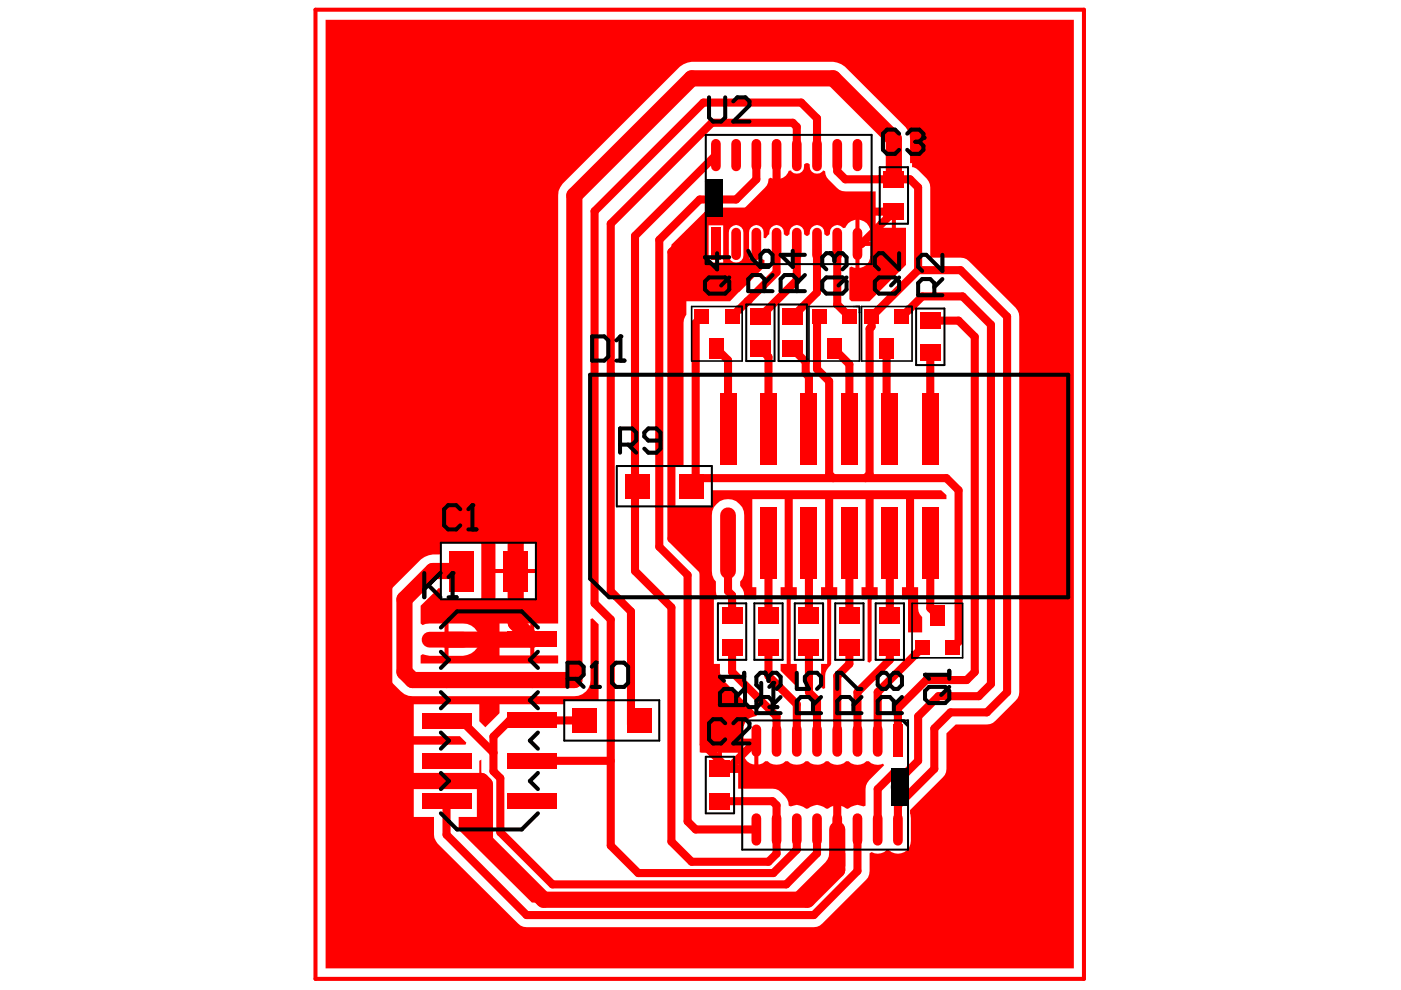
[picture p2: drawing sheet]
<svg xmlns="http://www.w3.org/2000/svg" width="297mm" height="210mm" viewBox="0 0 297 210" stroke-linecap="round" stroke-linejoin="round" font-family="sans-serif">
<g fill="#f00">
<path d="M69 4.2h158.7v201.1h-158.7zM119.3 39l-.9 1.5-.1 .9v90.8h-5v6.8h5v1.7h-29.1v-1.7l.4-.3 1.5 .3h3.1v-6.8h-3.1l-.9 .1-.6 .2-.4-.3v-3.8l3.8-3.7 .5 .1v2.3h8.5v-12h-8.5v2.5h-1.7l-.9 .1-1.6 .9-6 6-.9 1.5-.1 16.4 .1 .8 .4 .9a8.7 8.7 0 0 0 3.8 3.3l35.2 .1a3.4 3.4 0 0 0 3.4-3.4v-12.9l.4-.2 1.3 1.3v16.1h-7.3v.8h-13.7v1.9l-3 3-1.3-1.3v-3.6h-13.9v6.8h9.8l1.4 1.4-.2 .4h-11v6.7h13.9v-3.3l.4-.2v2.4a3.4 3.4 0 0 0 1.5 2.6v10.4l.3 1.2 11.5 11.6 1.2 .7 .6 .1 50.2-.1 .7-.3 .5-.4 6.5-6.5 .7-1.2 .1-.7 .4-.2 .9 .2v-10.2l-1.5 .7h-.5a2.69 2.69 0 0 0-3.8 0h-.5a3.1 3.1 0 0 0-3.2-.4l-.4-.3a4.1 4.1 0 0 0-3.4-3.5h-7.3v-3.7h-3.9v-.5h-.4v-3.4l-3.8-.1v-37.6l-.1-.7-.7-1.2-5.2-5.2v-7.4h8.5v-3.5h48.7l1.1 1.1v.8h-6.9v18.7h.9v4.4l.3 1.3 .5 .6v3.3h-3v-7h-1.3v-2.6h.9v-18.7h-6.9v18.7h.9v2.6h-1.3v13l-.4 .4-.5-.2v-13.2h-1.2v-2.6h.8v-18.7h-6.8v18.7h.8v2.6h-1.3v13.7l-1.2 1.8-.1 3.3-.4 .2-.4-.5v-4.8h1.3v-13.7h-1.3v-2.6h.8v-18.7h-6.8v18.7h.8v2.6h-1.3v13.7h1.3v4.2l-.4 .2-3-3v-1.4h1.3v-13.7h-1.3v-2.6h.9v-18.7h-6.9v18.7h.9v2.6h-2.6a3.2 3.2 0 0 0-.9-2.9v-.9l.5-.5 .3-.9 .1-.8-.1-12.7a3.4 3.4 0 0 0-3.8-2.5 3.4 3.4 0 0 0-3 3.4v11.8l.1 .8 .4 .9 .4 .5v2.1l.3 1.2-.1 .5h-.6v13.7h1.2a3.6 3.6 0 0 0 .8 3.5l7.1 7.2-.1 .3-.7 .2a2.58 2.58 0 0 0-2.1 2.6v2h2.8v.4h.4v5.1l.9-.3 .5-.4h.6a2.69 2.69 0 0 0 3.7 0h.5a2.69 2.69 0 0 0 3.8 0h.5a2.69 2.69 0 0 0 3.8 0h.5a2.69 2.69 0 0 0 3.8 0h.5a2.69 2.69 0 0 0 3.8 0h.5a2.65 2.65 0 0 0 3 .5l.3 .4-3.6 3.7-.4 1.3v3.5l-.4 .2-.6-.2a3.4 3.4 0 0 0-2.8 .7l-1.8-.8v10.2l.9-.2 .4 .2v2.8l-7.8 7.7h-58.6l-15.6-15.4v-2.8h4.4v-6.8h-13.9v6.8h4.3l.1 4.5 .7 1.2 17.1 16.9 1.1 .7h62.2l1.1-.7 9.7-9.7 .4-1.4v-3.8l.4-.2 .6 .2a2.69 2.69 0 0 0 2.6-.7h.5a2.73 2.73 0 0 0 3 .6 2.73 2.73 0 0 0 1.6-2.5v-4.8l-.2-1.7 7-7 .7-1.1 .1-8.2 1.9-1.9h6.6l1.3-.3 4.8-4.7 .5-.6 .3-1.2-.1-80.4-.7-1.2-10.3-10.2-1.3-.4h-6.5v-14.9l-.3-1.3a8.2 8.2 0 0 0-3.3-3h-.2v-.8h-.5v-6.1l-.9-1.5-12.9-12.9-.7-.5-1.7-.5h-30.1l-1.7 .5-.7 .5zM109.8 115.1v5.5h3.8v-5.5zM105 115.1v5.5h3.9v-5.5zM109.8 121.5v5.6h3.8v-5.6zM105 121.5v5.6h3.9v-5.6zM105.9 132.2v3h6.5v-3zM95.1 132.2v3h6.4a3.2 3.2 0 0 0-3.3-3zM105.9 136.1v2.9h6.5v-2.9zM95.1 136.1v2.9h3.1a3.4 3.4 0 0 0 3.3-2.9zM157.6 157.5a4.5 4.5 0 0 0 .8 3.9l.6 .4 .9 .3v-4.6zM153.1 159.6v3h3.4v-3z"/>
<path d="M142.4 51.9l7.1-7 7.3-.1 1.1-.7 4.3-4.3a2.38 2.38 0 0 0 .7-1.9l.5-.2 .8 .2v-5h.9v5a2.38 2.38 0 0 0 2.1-1.7l.5-.1a1.53 1.53 0 0 0 2 .6 1.53 1.53 0 0 0 .8-1.9 .79 .79 0 0 1 1.2 0 1.57 1.57 0 0 0 .8 1.9 1.57 1.57 0 0 0 2-.6l.4 .2 .1 .7a8 8 0 0 0 3.5 3.5l7.2 .1v3.8h3.8v.5h.4v3.4h2.2v7.9l-7.7 7.7h-3.9l-.4-.5v-6.6l.4-.3 .9 .3v-10.2a2.85 2.85 0 0 0-2.2 1.7l-.5 .1a1.55 1.55 0 0 0-1.9-.5 1.55 1.55 0 0 0-.8 1.8l-.4 .3a.74 .74 0 0 1-.8-.7 1.57 1.57 0 0 0-1.8-1.6 1.57 1.57 0 0 0-1.3 2l-.4 .3a.74 .74 0 0 1-.8-.7 1.57 1.57 0 0 0-1.8-1.6 1.57 1.57 0 0 0-1.3 2l-.4 .3a.74 .74 0 0 1-.8-.7 1.57 1.57 0 0 0-1.8-1.6 1.57 1.57 0 0 0-1.3 2l-.8 .8-.4-.1v-1.1a1.55 1.55 0 0 0-1.5-1.6 1.55 1.55 0 0 0-1.6 1.6v4.8a1.53 1.53 0 0 0 1.1 1.5 1.53 1.53 0 0 0 1.7-.6l.5 .1v1.5l-7.3 7.3h-9.3v2.8l-.5 1-.1 .7v30.4h-2.5zM185.7 45.3v3h3.4v-3zM182.2 46.6v4.7h2.3v-2a2.68 2.68 0 0 0-2.3-2.7zM150.2 47.8v7.9h3.1v-7.9zM155 48.2l-.4 .5-.1 .6v4.8a1.54 1.54 0 0 0 1.6 1.6 1.54 1.54 0 0 0 1.5-1.6v-4.8a1.55 1.55 0 0 0-.9-1.4 1.55 1.55 0 0 0-1.7 .3zM182.2 52.1v4.7a2.51 2.51 0 0 0 2.3-2.7v-2z"/>
</g>
<path d="M102 165.6l.8 .8" fill="none" stroke="#f00" stroke-width="3.4"/>
<path d="M104.6 156.2v3.4" fill="none" stroke="#f00" stroke-width="1.7"/>
<circle cx="158.5" cy="63.9" r=".86" fill="#f00"/>
<g fill="none" stroke="#f00" stroke-width="1.7">
<path d="M151.8 32.9l-17.2 17.1v71.1l7.8 7.7v49.6l4.2 4.3h16.3l1.7-1.7v-10.3l-.8-.8h-11.2M160.4 32.9v5.1l-4.3 4.3h-7.7l-8.6 8.6v65l6 6v52.3l1.7 1.7h12.9M164.6 32.9v8.5l3.5 3.5M168.9 32.9v-6l-.8-.9h-17.2l-21.4 21.4v78l4.3 4.2v24M173.2 32.9v-7.8l-3.3-3.4h-20.8l-23 23.1v83.1l3.4 3.4v48l5.8 5.8h28.7l4.9-5v-4.2M177.5 32.9v3.4l1.7 1.7h13.7l1.8 1.7v17.6M164.6 51.7v6l-9.4 9.4M168.9 51.7v7.7l-7.7 7.7M173.2 51.7v10.3l-5.1 5.1M177.5 51.7v12.9l2.6 2.5M181.8 51.7h.9l6.8-6.8h-38.6l-8.5 8.5v60.8l6.8 6.9v36.8l5.2 5.1 6-6M194.7 57.3l-9.9 9.8v2.2l-.4 .4v30.8l-.9 .9"/>
<path d="M194.7 57.3h9l9.8 9.8v79.7l-4.3 4.2h-7.7l-3.4 3.5v8.5l-7.7 7.7v5.2M147.5 68.4v33h53.2l2.5 2.5v32.2l-1.2 1.2M152 74l2.4 2.4v14.5M161.2 74l1.7 1.7v15.2M168.1 74l2.7 2.7v2.5l.7 .7v11M173.7 67.1l-.5 .5v10.7l2.6 2.5v19.7l.9 .9M176.8 74l3.3 3.2v13.7M188 74v16.2M191.2 67.1l4.3-4.3h8.6l6 6v76.2l-2.6 2.6h-8.6l-4.2 4.3v9.4l-2.6 2.6h-2.6l-3.4 3.4v8.6M197.2 68h6l3.5 3.4v71.1l-1.7 1.7h-8.6l-6 6v6.8M197.2 74.8v16.1M154.4 115.2v10.2l.8 .8v4.3"/>
<path d="M162.9 115.2v15.3M171.5 115.2v15.3M180.1 115.2v15.3M188.7 115.2v15.3M197.2 115.2v13.7l1.6 1.6M155.2 137.3v5.2l9.4 9.4v5.1M162.9 137.3v6l6 6v7.7M171.5 137.3v9.5l1.7 1.7v8.5M180.1 137.3v3.5l-2.6 2.5v13.7M188.7 137.3v2.6l-6.9 6.9v10.2M195.5 137.3l-9.4 9.5v10.2M97.8 152.7l6.8 6.9v3.9l1.5 1.5v11.5l11 11h49.6l6.5-6.6v-5"/>
<path d="M123.9 152.7h-15.8l-3.5 3.5M94.7 169.9v7.1l17 17h60.8l9.3-9.3v-8.8M112.9 161.3h16.6M152.6 163h20.6l4.3 4.3v8.6"/>
</g>
<path d="M189.5 38v-8.5l-12.8-12.9h-30.1l-24.8 24.8v102.8h-34.3l-1.7-1.7v-15.4l6-6h6M94.7 135.6h18.2l-3.6-3.6v-18.2l-2.1-2.1h-14.6l-11.1 11.1v37.7l5.1 5.1h15.4M102.8 166.4v11.9l12.5 12.5h55.9l6.3-6.4v-8.5" fill="none" stroke="#f00" stroke-width="3.4"/>
<path d="M66.9 2.1h162.9v205.4h-162.9z" fill="none" stroke="#f00" stroke-width=".86"/>
<g fill="#f00">
<path d="M169.4 135.6h4.3v3.4h-4.3z" fill-rule="evenodd"/>
<path d="M169.4 128.8h4.3v3.4h-4.3z" fill-rule="evenodd"/>
<path d="M197.2 128.3h3.1v4.3h-3.1z" fill-rule="evenodd"/>
<path d="M150.4 71.8h3.1v4.3h-3.1z" fill-rule="evenodd"/>
<path d="M150.8 48.3h2v6.8h-2z" fill-rule="evenodd"/>
</g>
<path d="M151.8 30.5v4.8M156.1 30.5v4.8M164.6 30.5v4.8M156.1 49.3v4.8M164.6 49.3v4.8M164.6 154.6v4.8M173.2 154.6v4.8" fill="none" stroke="#f00" stroke-width="2.1"/>
<path d="M169.8 107.5h3.4v15.3h-3.4z" fill-rule="evenodd" fill="#f00"/>
<path d="M173.2 30.5v4.8M173.2 49.3v4.8M177.5 154.6v4.8" fill="none" stroke="#f00" stroke-width="2.1"/>
<path d="M178.5 65.6h3.1v3.1h-3.1z" fill-rule="evenodd" fill="#f00"/>
<path d="M177.5 30.5v4.8M177.5 49.3v4.8M186.1 154.6v4.8" fill="none" stroke="#f00" stroke-width="2.1"/>
<g fill="#f00">
<path d="M183.3 65.6h3v3.1h-3z" fill-rule="evenodd"/>
<path d="M189.3 153.6h2.1v6.9h-2.1z" fill-rule="evenodd"/>
<path d="M189.7 65.6h3.1v3.1h-3.1z" fill-rule="evenodd"/>
<path d="M121.3 150.2h5.2v5.1h-5.2z" fill-rule="evenodd"/>
</g>
<path d="M164.6 173.5v4.8M173.2 173.5v4.8" fill="none" stroke="#f00" stroke-width="2.1"/>
<path d="M169.8 83.3h3.4v15.2h-3.4z" fill-rule="evenodd" fill="#f00"/>
<path d="M177.5 173.5v4.8M186.1 173.5v4.8M190.4 173.5v4.8" fill="none" stroke="#f00" stroke-width="2.1"/>
<g fill="#f00">
<path d="M132.5 100.5h5.1v5.2h-5.1z" fill-rule="evenodd"/>
<path d="M160.8 135.6h4.3v3.4h-4.3z" fill-rule="evenodd"/>
<path d="M153.1 135.6h4.3v3.4h-4.3z" fill-rule="evenodd"/>
<path d="M160.8 128.8h4.3v3.4h-4.3z" fill-rule="evenodd"/>
<path d="M153.1 128.8h4.3v3.4h-4.3z" fill-rule="evenodd"/>
<path d="M194 135.8h3.1v3.1h-3.1z" fill-rule="evenodd"/>
<path d="M177.9 135.6h4.3v3.4h-4.3z" fill-rule="evenodd"/>
<path d="M186.5 135.6h4.3v3.4h-4.3z" fill-rule="evenodd"/>
<path d="M177.9 128.8h4.3v3.4h-4.3z" fill-rule="evenodd"/>
<path d="M186.5 128.8h4.3v3.4h-4.3z" fill-rule="evenodd"/>
<path d="M200.4 135.8h3.1v3.1h-3.1z" fill-rule="evenodd"/>
<path d="M150.5 161.3h4.3v3.4h-4.3z" fill-rule="evenodd"/>
<path d="M150.5 168.2h4.3v3.4h-4.3z" fill-rule="evenodd"/>
</g>
<path d="M160.4 154.6v4.8M168.9 154.6v4.8" fill="none" stroke="#f00" stroke-width="2.1"/>
<path d="M154.4 109.3v11.8" fill="none" stroke="#f00" stroke-width="3.3"/>
<g fill="#f00">
<path d="M161.2 107.5h3.4v15.3h-3.4z" fill-rule="evenodd"/>
<path d="M159.1 72.3h4.3v3.4h-4.3z" fill-rule="evenodd"/>
<path d="M165.9 72.3h4.3v3.4h-4.3z" fill-rule="evenodd"/>
<path d="M147.2 65.6h3.1v3.1h-3.1z" fill-rule="evenodd"/>
<path d="M153.7 65.6h3.1v3.1h-3.1z" fill-rule="evenodd"/>
</g>
<path d="M160.4 30.5v4.8M168.9 30.5v4.8M160.4 49.3v4.8M168.9 49.3v4.8M181.8 154.6v4.8" fill="none" stroke="#f00" stroke-width="2.1"/>
<g fill="#f00">
<path d="M178.4 107.5h3.4v15.3h-3.4z" fill-rule="evenodd"/>
<path d="M186.9 107.5h3.5v15.3h-3.5z" fill-rule="evenodd"/>
<path d="M175.3 71.8h3.1v4.3h-3.1z" fill-rule="evenodd"/>
<path d="M186.4 71.8h3.1v4.3h-3.1z" fill-rule="evenodd"/>
<path d="M172.1 65.6h3.1v3.1h-3.1z" fill-rule="evenodd"/>
</g>
<path d="M181.8 49.3v4.8" fill="none" stroke="#f00" stroke-width="2.1"/>
<path d="M187.4 43.2h4.3v3.4h-4.3z" fill-rule="evenodd" fill="#f00"/>
<path d="M181.8 30.5v4.8" fill="none" stroke="#f00" stroke-width="2.1"/>
<g fill="#f00">
<path d="M187.4 36.3h4.3v3.4h-4.3z" fill-rule="evenodd"/>
<path d="M106.8 116.8h5.1v8.6h-5.1z" fill-rule="evenodd"/>
<path d="M95.2 116.8h5.1v8.6h-5.1z" fill-rule="evenodd"/>
<path d="M132.9 150.2h5.2v5.1h-5.2z" fill-rule="evenodd"/>
</g>
<path d="M160.4 173.5v4.8M168.9 173.5v4.8" fill="none" stroke="#f00" stroke-width="2.1"/>
<g fill="#f00">
<path d="M161.2 83.3h3.4v15.2h-3.4z" fill-rule="evenodd"/>
<path d="M152.6 83.3h3.5v15.2h-3.5z" fill-rule="evenodd"/>
<path d="M159.1 65.4h4.3v3.4h-4.3z" fill-rule="evenodd"/>
<path d="M165.9 65.4h4.3v3.4h-4.3z" fill-rule="evenodd"/>
</g>
<path d="M181.8 173.5v4.8" fill="none" stroke="#f00" stroke-width="2.1"/>
<g fill="#f00">
<path d="M186.9 83.3h3.5v15.2h-3.5z" fill-rule="evenodd"/>
<path d="M178.4 83.3h3.4v15.2h-3.4z" fill-rule="evenodd"/>
<path d="M107.6 142.5h10.5v3.3h-10.5z" fill-rule="evenodd"/>
<path d="M89.4 142.6h10.5v3.3h-10.5z" fill-rule="evenodd"/>
<path d="M144.1 100.5h5.1v5.2h-5.1z" fill-rule="evenodd"/>
<path d="M195.1 73.1h4.3v3.4h-4.3z" fill-rule="evenodd"/>
<path d="M195.1 66.3h4.3v3.4h-4.3z" fill-rule="evenodd"/>
<path d="M107.6 159.6h10.5v3.3h-10.5z" fill-rule="evenodd"/>
<path d="M107.6 168.2h10.5v3.3h-10.5z" fill-rule="evenodd"/>
<path d="M89.4 168.2h10.5v3.4h-10.5z" fill-rule="evenodd"/>
<path d="M89.4 159.7h10.5v3.3h-10.5z" fill-rule="evenodd"/>
<path d="M107.6 133.9h10.5v3.4h-10.5z" fill-rule="evenodd"/>
</g>
<path d="M91.1 135.6h7.1" fill="none" stroke="#f00" stroke-width="3.3"/>
<g fill="#f00">
<path d="M195.5 107.5h3.4v15.3h-3.4z" fill-rule="evenodd"/>
<path d="M107.6 151h10.5v3.4h-10.5z" fill-rule="evenodd"/>
<path d="M89.4 151.1h10.5v3.4h-10.5z" fill-rule="evenodd"/>
<path d="M195.5 83.3h3.4v15.2h-3.4z" fill-rule="evenodd"/>
</g>
<g fill="none" stroke="#000" stroke-width=".86">
<path d="M150.3 20.6v4.3l.9 .9h1.7l.9-.9v-4.3M155.5 21.5l.8-.9h1.7l.9 .9v.8l-3.4 3.5h3.4M190.6 28.3l-.8-.8h-1.7l-.9 .8v3.5l.9 .8h1.7l.8-.8M192.3 28.3l.9-.8h1.7l.9 .8v.9l-.9 .9M194.1 30.1h.8M194.9 30.1l.9 .8v.9l-.9 .8h-1.7l-.9-.8M149.5 59.7l.8-.9h3.5l.8 .9v1.7l-.8 .8h-3.5l-.8-.8zM152 53.7v3.4l-2.5-2.6h5.1M154.6 58.8l-1.7 1.7M158.6 53.2l.9 1.7 1.7 1.7M161.2 54l.9-.8h.8l.9 .8v1.7l-.9 .9h-1.7zM163.8 58.3l-1.7 1.7"/>
<path d="M168.1 53.2v3.4l-2.6-2.6h5.2M170.7 58.3l-1.8 1.7M174.3 59.7l.9-.9h3.4l.9 .9v1.7l-.9 .8h-3.4l-.9-.8zM176.9 54.5l-.8-.8h-.9l-.9 .8v1.8l.9 .8M176.9 54.5l.9-.8h.8l.9 .8v1.8l-.9 .8M176.9 54.5v.9M179.5 58.8l-1.7 1.7M185.5 59.7l.8-.9h3.5l.8 .9v1.7l-.8 .8h-3.5l-.8-.8zM190.6 53.7v3.4l-3.4-3.4h-.9l-.8 .8v1.8l.8 .8M190.6 58.8l-1.7 1.7M199.8 54v3.5l-3.4-3.5h-.9l-.8 .9v1.7l.8 .9M199.8 59.2l-1.7 1.7"/>
<path d="M125.1 79.5h101.4v47.1h-97.4l-4-3.9zM125.5 71.3h2.6l.9 .9v3.4l-.9 .9h-2.6zM130.7 76.5h1.7M130.7 72.2l.8-.9v5.2M162.1 61.7v-2.5l-.9-.9h-1.7l-.9 .9v2.5h5.2M168.9 61.7v-2.5l-.8-.9h-1.7l-.9 .9v2.5h5.2M198.1 62.6v-2.6l-.9-.8h-1.7l-.8 .8v2.6h5.1M131.5 94.3h2.5l.9-.9v-1.7l-.9-.9h-2.5v5.2M133.2 94.3l1.7 1.7M140 93.4h-2.5l-.9-.8v-.9l.9-.9h1.7l.8 .9v3.4l-.8 .9h-1.7l-.9-.9M97.6 108l-.9-.9h-1.7l-.8 .9v3.4l.8 .9h1.7l.9-.9M99.3 112.3h1.7"/>
<path d="M99.3 108l.9-.9v5.2M90 121.5v5.1M90.8 124.1l2.6 2.5M93.4 121.5l-3.4 3.4M93.5 138.2l1.7 1.7-1.7 1.7M93.5 133.1l3.4-3.5h13.7l3.5 3.5M95.1 126.6h1.7M95.1 122.4l.9-.9v5.1M114.1 138.2l-1.8 1.7 1.8 1.7M93.5 155.3l1.7 1.7-1.7 1.7M93.5 146.8l1.7 1.7-1.7 1.7M114.1 146.8l-1.8 1.7 1.8 1.7"/>
<path d="M114.1 155.3l-1.8 1.7 1.8 1.7M120.3 143.9h2.6l.8-.8v-1.7l-.8-.9h-2.6v5.1M122 143.9l1.7 1.7M125.5 141.4l.8-.9v5.1M125.5 145.6h1.7M129.7 141.4l.9-.9h1.7l.9 .9v3.4l-.9 .8h-1.7l-.9-.8zM153.8 153.3l-.9-.8h-1.7l-.9 .8v3.5l.9 .8h1.7l.9-.8M155.5 153.3l.8-.8h1.7l.9 .8v.9l-3.4 3.4h3.4M156.1 149.5v-2.6l-.9-.8h-1.7l-.9 .8v2.6h5.2M157.8 143.5h-5.2l.9 .9M157.8 146.1l-1.7 1.7M157.8 142.6v1.8"/>
<path d="M158 144.8v4.3l.8 .8h1.7l.9-.8v-4.3M162.9 143.5l-.8-.9h-.9l-.8 .9v1.7l.8 .9M162.9 143.5l.9-.9h.8l.9 .9v1.7l-.9 .9M162.9 143.5v.9M163.1 149.9h1.7M163.1 145.6l.9-.8v5.1M163.8 151.2v-2.6l-.9-.8h-1.7l-.8 .8v2.6h5.1M165.5 147.8l-1.7 1.7M168.9 142.6v3.5h2.6l-.8-1.7v-.9l.8-.9h1.7l.9 .9v1.7l-.9 .9M172.4 151.2v-2.6l-.9-.8h-1.7l-.9 .8v2.6h5.2M174.1 147.8l-1.7 1.7M177.5 146.1v-3.5h.9l3.4 3.5h.9"/>
<path d="M180.9 151.2v-2.6l-.8-.8h-1.7l-.9 .8v2.6h5.2M182.7 147.8l-1.8 1.7M188.7 143.5l-.9-.9h-.9l-.8 .9v1.7l.8 .9h.9l.9-.9M188.7 143.5l.8-.9h.9l.8 .9v1.7l-.8 .9h-.9l-.8-.9M188.7 143.5v1.7M189.5 151.2v-2.6l-.8-.8h-1.8l-.8 .8v2.6h5.1M191.2 147.8l-1.7 1.7M196.1 146.5l.9-.9h3.4l.9 .9v1.7l-.9 .9h-3.4l-.9-.9zM201.3 142.2v1.7M201.3 145.6l-1.7 1.8M201.3 143.1h-5.2l.9 .8M93.5 172.4l3.4 3.5h13.7l3.5-3.5"/>
<path d="M93.5 163.9l1.7 1.7-1.7 1.7M114.1 163.9l-1.8 1.7 1.8 1.7"/>
</g>
<g fill="none" stroke="#000" stroke-width=".43">
<path d="M149.6 38.4a3.4 3.4 0 0 1 3.5 3.5 3.4 3.4 0 0 1-3.5 3.4M149.6 28.6h35.2v27.4h-35.2zM186.5 35.4h6v12h-6zM149.6 54.7l1.3 1.3M149.6 55.1l.9 .9M158.2 64.6h6v11.9h-6zM165.1 64.6h6v11.9h-6zM194.2 65.4h6v12h-6zM130.8 98.8h20.1v8.6h-20.1zM93.5 115.1h20.1v12h-20.1zM152.2 127.9h6v12h-6zM159.9 127.9h6v12h-6z"/>
<path d="M168.5 127.9h6v12h-6zM177.1 127.9h6v12h-6zM185.7 127.9h6v12h-6zM119.6 148.5h20.2v8.5h-20.2zM157.4 152.7h35.1v27.4h-35.1zM191.2 152.7l1.3 1.3M191.7 152.7l.8 .9M149.6 160.5h6v11.9h-6zM192.5 163.5a3.4 3.4 0 0 0-3.4 3.4 3.4 3.4 0 0 0 3.4 3.4"/>
</g>
<path d="M146.6 65h10.8v11.5h-10.8zM171.5 65h10.7v11.5h-10.7zM182.7 65h10.7v11.5h-10.7zM193.4 127.9h10.7v11.6h-10.7z" fill="none" stroke="#000" stroke-width=".34"/>
<g fill="#000">
<path d="M149.6 37.9h3.6v8h-3.6z" fill-rule="evenodd"/>
<path d="M189 162.9h3.5v7.8h-3.5z" fill-rule="evenodd"/>
</g>
<g fill="#000">
<circle cx="195.8" cy="29.2" r=".43"/>
<circle cx="176.1" cy="53.7" r=".43"/>
<circle cx="131.5" cy="71.3" r=".43"/>
<circle cx="100.2" cy="107.1" r=".43"/>
<circle cx="96" cy="121.5" r=".43"/>
<circle cx="126.3" cy="140.5" r=".43"/>
<circle cx="152.6" cy="143.5" r=".43"/>
<circle cx="162.1" cy="142.6" r=".43"/>
<circle cx="164" cy="144.8" r=".43"/>
<circle cx="196.1" cy="143.1" r=".43"/>
</g>
</svg>
